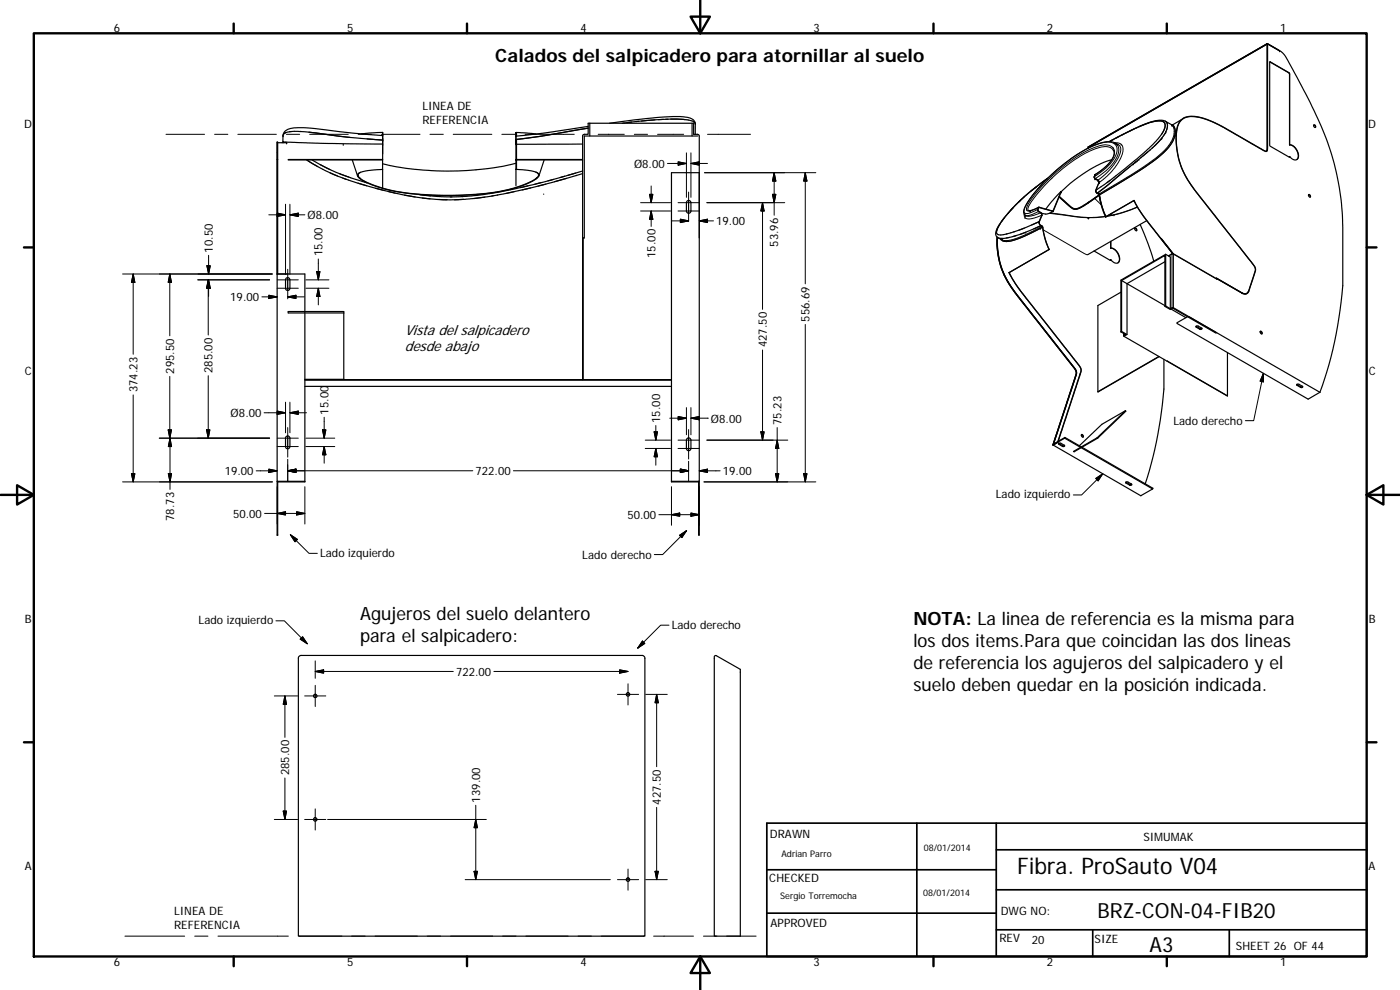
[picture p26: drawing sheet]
<svg xmlns="http://www.w3.org/2000/svg" width="420mm" height="297mm" viewBox="0 0 420 297" stroke-linecap="round" stroke-linejoin="round" font-family="sans-serif">
<defs><g id="words">
<text font-size="6.9" x="305.3" y="262.2">Fibra. ProSauto V04</text>
<g font-size="6.3">
<text x="329.4" y="275.4">BRZ-CON-04-FIB20</text>
<text x="345" y="285.6">A3</text>
</g>
<g font-size="5.5">
<text x="148.6" y="18.6">Calados del salpicadero para atornillar al suelo</text>
<text x="108" y="186.1">Agujeros del suelo delantero</text>
<text x="274.1" y="187.6">NOTA: La linea de referencia es la misma para</text>
<text x="108" y="192.6">para el salpicadero:</text>
<text x="274.1" y="194.2">los dos items.Para que coincidan las dos lineas</text>
<text x="274.1" y="200.8">de referencia los agujeros del salpicadero y el</text>
<text x="274.1" y="207.3">suelo deben quedar en la posición indicada.</text>
</g>
<g font-size="4.4">
<text x="121.5" y="100.4">Vista del salpicadero</text>
<text x="121.5" y="105.3">desde abajo</text>
</g>
<g font-size="3.5">
<text x="34.2" y="9.6">6</text>
<text x="104.2" y="9.6">5</text>
<text x="174.2" y="9.6">4</text>
<text x="244.2" y="9.6">3</text>
<text x="314.2" y="9.6">2</text>
<text x="384.2" y="9.6">1</text>
<text x="126.8" y="33.1">LINEA DE</text>
<text x="7.3" y="38.4">D</text>
<text x="126.8" y="37.3">REFERENCIA</text>
<text x="410.6" y="38.4">D</text>
<text x="190.3" y="50.4">Ø8.00</text>
<text x="92.3" y="65.8">Ø8.00</text>
<text x="214.9" y="67.5">19.00</text>
<text x="63.9" y="75.8" transform="rotate(-90 63.9 75.8)">10.50</text>
<text x="96.8" y="76.9" transform="rotate(-90 96.8 76.9)">15.00</text>
<text x="196.7" y="77.4" transform="rotate(-90 196.7 77.4)">15.00</text>
<text x="233.6" y="74.1" transform="rotate(-90 233.6 74.1)">53.96</text>
<text x="69.1" y="90.4">19.00</text>
<text x="242.9" y="96.6" transform="rotate(-90 242.9 96.6)">556.69</text>
<text x="230.1" y="104.2" transform="rotate(-90 230.1 104.2)">427.50</text>
<text x="7.4" y="112.6">C</text>
<text x="52.2" y="112.2" transform="rotate(-90 52.2 112.2)">295.50</text>
<text x="63.8" y="111.9" transform="rotate(-90 63.8 111.9)">285.00</text>
<text x="410.8" y="112.6">C</text>
<text x="41.3" y="117.7" transform="rotate(-90 41.3 117.7)">374.23</text>
<text x="69.2" y="125.2">Ø8.00</text>
<text x="98.6" y="124.4" transform="rotate(-90 98.6 124.4)">15.00</text>
<text x="198.1" y="126.9" transform="rotate(-90 198.1 126.9)">15.00</text>
<text x="213.4" y="126.9">Ø8.00</text>
<text x="234.5" y="127.5" transform="rotate(-90 234.5 127.5)">75.23</text>
<text x="352.1" y="127.5">Lado derecho</text>
<text x="67.4" y="142.5">19.00</text>
<text x="142.7" y="142.5">722.00</text>
<text x="216.9" y="142.5">19.00</text>
<text x="298.9" y="149.5">Lado izquierdo</text>
<text x="69.9" y="155.3">50.00</text>
<text x="188.3" y="155.7">50.00</text>
<text x="52.3" y="156.3" transform="rotate(-90 52.3 156.3)">78.73</text>
<text x="96" y="167">Lado izquierdo</text>
<text x="174.8" y="167.7">Lado derecho</text>
<text x="7.4" y="186.9">B</text>
<text x="59.6" y="187.2">Lado izquierdo</text>
<text x="201.6" y="188.9">Lado derecho</text>
<text x="410.8" y="186.9">B</text>
<text x="136.9" y="202.7">722.00</text>
<text x="86.8" y="232.6" transform="rotate(-90 86.8 232.6)">285.00</text>
<text x="144.1" y="240.8" transform="rotate(-90 144.1 240.8)">139.00</text>
<text x="198.4" y="241.4" transform="rotate(-90 198.4 241.4)">427.50</text>
<text x="231.1" y="251.4">DRAWN</text>
<text x="343.2" y="252.3">SIMUMAK</text>
<text x="7.4" y="261.1">A</text>
<text x="410.8" y="261.1">A</text>
<text x="230.9" y="264.6">CHECKED</text>
<text x="52.2" y="274.6">LINEA DE</text>
<text x="300.3" y="274.5">DWG NO:</text>
<text x="52.2" y="278.7">REFERENCIA</text>
<text x="231.3" y="278.2">APPROVED</text>
<text x="299.9" y="282.6">REV</text>
<text x="309.7" y="283.3">20</text>
<text x="328.5" y="283">SIZE</text>
<text x="370.9" y="285.1">SHEET 26 OF 44</text>
<text x="34.2" y="289.9">6</text>
<text x="104.2" y="289.9">5</text>
<text x="174.2" y="289.9">4</text>
<text x="244.2" y="289.9">3</text>
<text x="314.2" y="289.9">2</text>
<text x="384.2" y="289.9">1</text>
</g>
<g font-size="2.7">
<text x="234.5" y="257.1">Adrian Parro</text>
<text x="277.3" y="255.2">08/01/2014</text>
<text x="234.2" y="269.7">Sergio Torremocha</text>
<text x="277" y="268.7">08/01/2014</text>
</g>
</g></defs>
<g fill="none" stroke="#000" stroke-width=".36">
<path d="M380.3 13.1l4.6 2.7 .9 1.2 1.5 2.7a141.1 141.1 0 0 1 12.8 28.3 79.2 79.2 0 0 1 2.9 24.4v4.4a85.6 85.6 0 0 1-1.2 18.7 109 109 0 0 1-5.7 22.2M380.3 13.1v31.3a.61 .61 0 0 1-.1 .8 .61 .61 0 0 1-.8 0l-12.7-7.3-2.5-1.3-3.8-1.3a6.6 6.6 0 0 0-5.9 .7 7.1 7.1 0 0 0-1.6 5.3 25.8 25.8 0 0 0 6.8 17.3l16.8 21.3 .2 1.3-2 6.1M380.3 13.1l.1 30.3a2.46 2.46 0 0 1-.4 2.1l-13.1-7.4a19.5 19.5 0 0 0-10.1-3.1 4.4 4.4 0 0 0-3.7 4.7 26 26 0 0 0 7 19.3l14.8 18.7a4.8 4.8 0 0 1 1.9 3.6l-1.2 3.6a6.2 6.2 0 0 1-1.5 3.3l-1.2-.2-7.8-4.4M380.3 13.1v31.6l-.2 .6M380.3 13.1l3.7 2.2-3.7-2.1M380.3 13.1l-53.7 31M380.3 13.2l-53.6 31M380.3 13.1v.1M381.1 18.6l5.9 3.5v21.4M85.8 39.8l-.7 .4M87.5 39.5l-2 .4-.5 .5-.1 .5M90.1 39.5l13.8 1.6 10.9 .9v-1.2"/>
<path d="M90.3 39.5h-3.4M92.7 39.6l12.3 1.6M114.8 39.7v2.7M114.8 39.7v.7M114.8 39.7l-6.4 .5M154.8 39.8v.6M154.8 39.8h.2M154.8 39.8h.1M155 39.8v1M155 39.8l5.9 .4M176.5 37.9l-13.5 2.1-8.2 .9M177 37h-.5v3.3h-1.3l-.4 .5v73.1"/>
<path d="M177 37h31.2v3.3h1.3l.4 .5v30.6M177 37v3.8M182.9 37a117.7 117.7 0 0 1 22-2l1.5 .2a2.38 2.38 0 0 1 2.3 2.1M189.6 36.6l-1.3 .2M191.7 36.4l-.8 .1M196.5 36l-4 .3M199.1 35.8l-1.5 .1M200.5 35.8h-.7M201.3 35.7a14.8 14.8 0 0 1 6.8 .8l.5 .4 .1 .4M205.6 35.9a88 88 0 0 0-18.9 1.1M207.7 37v3.8M208.1 36.5l.3 .2"/>
<path d="M208.5 36.9l.1 .2M208.7 37.3l-.1 3M338.5 39.6l-5.2 2.7M339.7 39l-.6 .3M340.3 38.7l-.2 .1M341.3 38.3l-2.8 1.3M341.9 38a11.7 11.7 0 0 1 6.7-1.7 1.61 1.61 0 0 1 .7 2.7l-1.8 2.7-3.6 3.6-10.4 8.5-4.6 3.3M344.8 36.9l-3.7 1.5M345.2 36.7l2.4-.4a1.61 1.61 0 0 1 1.9 .6 1.61 1.61 0 0 1-.1 1.9l-.8 1.5M349.7 36.3l.4 .4M349.9 39.4l-.1 .4M350 36.6l.4 1.1"/>
<path d="M350.2 38.8l-.1 .3M350.2 36.9l.1 .3M350.3 38.3v.2M350.4 37.3v.2M350.4 37.9l-.1 .2M350.4 37.7a6.8 6.8 0 0 1-1.7 3.7M354.4 36l-2.5 1.5M355.2 35.5h-.1M394.3 37.5a.54 .54 0 0 1 .4 .7M394.3 37.5a.37 .37 0 0 1 .5 .2 .37 .37 0 0 1-.3 .5zM83.2 47.9v34.3M83.2 42.7v5.2"/>
<path d="M83.2 42.7h.1v39.5M83.3 42.8h2.6M84.6 42.8l1.5-.1 10.5 .3 18.2 .2M84.9 40.7v.2M84.9 40.9v1.8M85.1 42.7l-.1 .1M85.9 42.7l-1.1 .1M92 48a55.6 55.6 0 0 0 12 5.8M92.5 48.3l2.9 1.7M93.7 48l5.3 2.9M96.1 49.4l4.6 2.2 4 1.5M99 51.8l2.3 1"/>
<path d="M101.9 52.1l8.2 2.7-.6-.1M102.8 53.4l4.7 1.6 9.1 2.5M105.7 48l1.6 4.8M107.4 54.9l2.7 .9M107.5 52.7h.1M107.5 52.4v.2M107.5 52.8h.1M107.9 53.4l.3 .2M108.2 51.7a.96 .96 0 0 0-.8 .9 .96 .96 0 0 0 .8 1l2.3 1.3 4.3 1.6M110.2 41.7l4.6 .3v.9M112.7 56.5l2.4 .6M114.8 50.8v5.7"/>
<path d="M114.8 48v2.8a15.1 15.1 0 0 0-7.3 1.4 1.2 1.2 0 0 0 .8 1.6 39.5 39.5 0 0 0 17.5 4.6 88.3 88.3 0 0 0 28.4-1.9 15.7 15.7 0 0 0 7.2-3.3 .87 .87 0 0 0 .3-1 .87 .87 0 0 0-.8-.5 20.8 20.8 0 0 0-6.1-.9M114.8 41.7v1.2M114.8 42.9v.3M114.8 42.9v3.2M114.8 47.9l-28.3 .1M114.8 43.2v4.7h-28.3M114.8 40.7l-8.5-.7-8.5-1a28.5 28.5 0 0 0-11.2-.3 2.24 2.24 0 0 0-1.7 2.2M116.6 57.5l2 .5M116.6 57.5l7.5 1.5 8.5 .9 7.1-.1 8.4-1.1M121.4 58.5l3.2 .6M125.7 58.4l3.5 .4M126.1 58.4l5.1 .5 4.4 .2"/>
<path d="M126.7 59.4l2.3 .3M131.7 59.9h2.5M138.8 59h-.1M139.2 59.8l-2.8 .1M143.1 58.6l-8 .5M145.5 59.2l-3.2 .4M149.3 58.5l-1.7 .3M150.6 57.4l-7.6 1.3M153.1 57.8l-1.2 .2M153.1 57.8l-3.9 .7M154.3 57.5l-1.2 .3M154.8 42.3v.9"/>
<path d="M154.8 40.9v1M154.8 48v2.8M154.8 47.9v.1M154.8 50.8v4.9M154.8 49a89.4 89.4 0 0 1-40 .1M154.8 40.4v7.5M154.8 42.9v.5M154.8 48h20M155 41.8l8.1-1.1 13.4-2.2-14.8 2.5zM155 41.8v1.3M155 43.2v.1M155 48v2.8"/>
<path d="M155 43.3v4.6M158.4 55.8l-2.2 .5M159.2 56.4l-2.5 .6M160.8 51.6a1.01 1.01 0 0 1 .8 1 1.01 1.01 0 0 1-.8 1 40.4 40.4 0 0 1-19.1 4.8l-8.2 .2a73.4 73.4 0 0 1-18.7-2.1M161.2 53.3l-.4 .3M162.4 54.8l-1.9 .5M163.1 58.2l.1 .1M163.3 48l-1.6 4.7M163.8 55.2l-2.4 .7M166.1 53.8l-1.7 .5M169.4 52.9l-1.3 .4M170 53.5l-3.6 1"/>
<path d="M172.8 51.9l-2.4 .7M173.1 52.6l-9.9 2.8-10.1 2.4M174.8 43.2l-19.8 .1M174.8 52.1l-1.9 .6M174.8 47.9h-20M174.8 51.3l-12 3.4-12.3 2.8M209.3 40.8h-33.9v30.6h-.6M311.1 56l-1.8 1.4M313.3 54.3l1.1-.7-4.9 3.7-3.8 3.4M314.5 53.4a53.2 53.2 0 0 0-15.1 14.8l-.2 .6a1.71 1.71 0 0 0-.2 2 1.71 1.71 0 0 0 1.9 .7l1.6-.2a41.1 41.1 0 0 0 9.9-3.6M318.4 57.4l-2.5 5.9M318.4 57.4l.1 .1"/>
<path d="M318.4 57.4l-2.7 3-1.8 2.4M318.5 57.5l-2.4 5.9M326.6 44.1v.3M326.7 44.2h.1M326.7 44.2v.2M328.4 53.1h.1M328.7 52.4l-.2 .9 1.4 1.2M328.9 57.1l.1 .6 .7 .6M329.3 57.9v.1M329.3 58l.6 .4M329.7 54.5l.1 .4-.9 2.2M329.7 54.5h.1"/>
<path d="M329.7 58.3l.2 .2M329.8 58.3h.1M329.8 54.7v.1M329.9 58.5l.5 2.9 1.4 3.7M329.9 58.5l.5 2.8M329.9 58.5l-4 2.8a4.4 4.4 0 0 1-4 1.2l-4.1-3.4 2.8 2.5a2.76 2.76 0 0 0 4.3 .4l5-3.4M329.9 58.4l-3.9 2.8a4.6 4.6 0 0 1-4 1.3l-4.1-3.6M329.9 58.4l.7 3.3 1.3 3.3M331.9 42.7h.1M332.9 42.5l.7-.4a55.4 55.4 0 0 1 13.7-5.9h2l2.4 1.3a2.45 2.45 0 0 1 .9 2.6l-.1 .9a10 10 0 0 1-3.1 4.6l-2.7 2.3-4.1 2.9-12.7 7.6M333.2 54.1l-1 .7M333.6 48a38.6 38.6 0 0 0-15.1 9.5"/>
<path d="M334 42l-1 .5M334.1 45a3.5 3.5 0 0 1-1.3 4l-1.9 1.8-2.2 1.6-.3 .9 1.3 1.2M335.5 43.3a7.3 7.3 0 0 0-7.2 .3 50.3 50.3 0 0 0-20.7 18.6l-.3 .9a1.34 1.34 0 0 0 .3 1.5M335.9 40.9l-.9 .5M337.3 40.2l-.7 .4M339.2 49.9l-9.9 8.1M340.1 49.1l-.4 .4M340.9 48.5l-.3 .3M341.8 47.8l-.5 .4M342.6 47.1l-.3 .3M344.5 45.6l-1.6 1.3M345.2 44.9l-.3 .3"/>
<path d="M346 44.2l-.3 .3M348.5 41.7a79.1 79.1 0 0 1-11.2 9.8l-8 6.5M348.5 41.6l-2.1 2.3M348.8 41.3l-.3 .3M349.6 40.1l-.3 .4M387 43.5a3.2 3.2 0 0 1 2.3 4.3l-.1 .1M387 47h.1M387 47l-.1 .1M387 43.4a3.3 3.3 0 0 1 2.5 4.2 1.57 1.57 0 0 1-2.5-.6M387 43.4v-21.3l-5.9-3.5v25l5.8 3.5 .1-.1M387 43.4v.1M392.7 58.5a.39 .39 0 0 1 .5 .1 .39 .39 0 0 1-.2 .6z"/>
<path d="M392.7 58.4l.4 .1 .1 .7M175 71.4v42.5M206.2 60.3a.68 .68 0 0 1 .8-.1 .68 .68 0 0 1 .4 .6v2.5a.68 .68 0 0 1-.7 .7 .68 .68 0 0 1-.7-.7v-2.5zM299.3 71.1a23.8 23.8 0 0 0 2.1 11.5M299.3 71.2a26.9 26.9 0 0 0 7.5 19.3l14.4 18.3a5.3 5.3 0 0 1 1.8 3.4l-6.9 21 3.5-1.9M299.4 68.5l-.1 .3a1.14 1.14 0 0 0 0 1.5 1.14 1.14 0 0 0 1.5 .2l.5-.1M299.6 71.4l1.2 .5M300 71.5h.9M300.1 67.3l-.6 .9M300.8 71.9v.1M302.2 70.2l-1 .2M302.9 71.2l-.9 .2"/>
<path d="M303.4 69.8l-1.4 .4M304 62.4l-3.3 4-1.6 2.8M304.6 69.5l-1.3 .3M305 70.7l-1.1 .3M306.1 60.3l-2.6 2.6M307.4 68.4l-1.6 .7M307.6 64.6l.2 .1M307.6 64.6h.1M307.8 69.7l-1.6 .6M311.4 62.8l.1 .1M311.4 62.8l.2 .6 .7 .4 .4 .6-.8 2.1M311.5 62.9l.1 .4 .9 .5 .2 .6-.8 2.2"/>
<path d="M311.5 66.7l-1.9 .8M311.6 62.3l-.2 .5M311.6 62.3h.1M311.6 62.3l4.5 1.1M311.7 62.3l-.2 .6M311.7 62.3l4.4 1.1-2.1 .8-1.4-.2M311.7 62.2l-1.6 .7-1.2 .3M311.9 66.5v.1M311.9 66.6l.1 .6 .4 .5M312.4 67.7l.5 .4a23.8 23.8 0 0 0 2 6.7M312.4 67.7l-.5-.5-.1-.7-7.6 3.1M312.9 68.1l-5.8 2.9a10.5 10.5 0 0 1-5.9 1.4l-1-.7"/>
<path d="M312.9 68.1l-.5-.4-2.2 1M312.9 68.1l.8 3.8 1.1 3-12 6.9M314.9 74.8l-12 7M314.9 74.8l-.1 .1M316 63.3l.1 .1M316.1 63.4h.1M326.6 60.7v.2M326.7 60.7v.1M328.3 75.3l4.9 2.8 .2-.1M331.8 65.1l8.5-4.9 3 4.9 8.6 11M331.9 65l-.1 .1M331.9 64.9v.1"/>
<path d="M333.3 74.5a3.2 3.2 0 0 1 2.3 4.2l-.1 .2M333.4 74.4a3.1 3.1 0 0 1 2.2 4.4 1.71 1.71 0 0 1-2.2-.8M333.4 78l-.1 .1M333.4 74.4l-.1 .1M333.4 72.4l-.1 2.1M340.3 60.2l3 4.8 8.8 11.1M340.3 60.2l-8.4 4.8M340.6 68.5a.54 .54 0 0 1 .5 .7M340.6 68.5a.43 .43 0 0 1 .5 .2 .43 .43 0 0 1-.2 .5l-.3-.3zM342.2 67.3l2.4 6 1.7 5.1M344.1 66.2l-17.6 10.2M349.6 78.5l-11.4 6.6v15.3l-.7 .4"/>
<path d="M349.8 76.3l-13.4 7.8v15.5M349.8 76.3v15.5M349.8 76.3l1.4 .8v15.5M352.1 76.1l-1.5 .7M352.1 76.1l13 7.5M83.2 82.2v62.2M83.2 82.2h8.3v62.4h-8.2M85.9 83.5a.66 .66 0 0 1 .7-.1 .66 .66 0 0 1 .4 .6v2.5a.66 .66 0 0 1-.7 .7 .66 .66 0 0 1-.6-.7v-2.5zM103.2 93.9h-16.7v-.4h16.7v20.3h-11.7M301.4 82.6l1.5 2.7 1.8 2.6 16.4 21a4.5 4.5 0 0 1 1.8 3.5l-6.9 21.1M301.4 82.6l1.5 2.7 1.8 2.6 16.4 20.9a4.8 4.8 0 0 1 1.8 3.6l-6.9 21.1M302.8 81.8l1.1 2 2.4 3.6 16.2 20.7a5.2 5.2 0 0 1 1.9 3.3l-7 21.3"/>
<path d="M302.9 81.8h-.1M302.9 81.8l1.6 3 2.3 3.1 15.7 20a5.5 5.5 0 0 1 2 3.5l-6.9 21M336.4 99.6l1.4 .8-.6 .3 .1 .2 31 17.9 .1-13M336.4 87.7l-6.9 4v25.8M336.6 84.2l13 7.5M336.6 99.4l1.6 1M336.6 99.4l-.2 .2M349.6 91.9l1.6 1 .7-.4 13 7.4M349.8 91.8l-.2 .1v-15.3l-13 7.6v15.2M349.8 91.8l1.4 .8M351.2 92.6l1-.3 43.9 25.4M351.5 92.7l4.4 2.6"/>
<path d="M356.4 95l-3.1 1.8v.3l39.3 22.7 3.5-2.1M359 97.9l1.1 .7 .6-.1M359 97.9l.6-.1 1.1 .7a.38 .38 0 0 1-.2 .4 .38 .38 0 0 1-.4-.1l-1.2-.7zM365.1 83.6v.1M365.1 83.5l7.6 4.4M365.1 83.6h.1M365.1 83.5v.1M365.1 83.5l-.1 .1M374.7 87.3a1.24 1.24 0 0 1-1.9 .6h-.1M374.7 87.3a1.25 1.25 0 0 1-2 .6M378.2 99.4a.55 .55 0 0 1 .5 .8M378.3 99.4h.1a.43 .43 0 0 1 .4 .3 .43 .43 0 0 1-.2 .5l-.3-.3z"/>
<path d="M91.5 113.9h110M91.5 114.1h110M91.5 115.9h110M329.5 117.5l.1 .1M337.2 100.1v.7M347.8 107l-18.3 10.5M347.9 107l-18.3 10.6M349.3 107.8a89.9 89.9 0 0 1-1.1 18.2 115.5 115.5 0 0 1-4.5 19.2M350.3 108.4l18.1 10.4M389.2 115.4l.5-.1 1.3 .7a.38 .38 0 0 1-.3 .3 .38 .38 0 0 1-.4-.1zM389.2 115.3l1.2 .8 .5-.1M85.8 131.1a.67 .67 0 0 1 .7-.3 .67 .67 0 0 1 .5 .7v2.5a.66 .66 0 0 1-.7 .6 .66 .66 0 0 1-.6-.6z"/>
<path d="M206.2 131.6a.68 .68 0 0 1 .8-.2 .68 .68 0 0 1 .4 .7v2.5a.68 .68 0 0 1-.7 .6 .68 .68 0 0 1-.7-.6v-2.5zM316.1 133.5l26.3 15.2 3.5-2M317.4 132.7l-1.4 .8M317.4 132.7l.1 .1M317.5 132.8l-1.5 .7M317.5 132.7v.1M317.7 133l1.3 .7 .5-.1M317.7 133h.7l1.1 .7a.37 .37 0 0 1-.2 .3 .37 .37 0 0 1-.5-.1l-1-.6zM319.5 131.5l26.4 15.2M319.5 131.5l-3.5 2M319.6 131.3l4.9 2.7M319.6 131.3l-.1 .2"/>
<path d="M324.6 130.4l.4 .3v.5M324.6 130.4h.2a.44 .44 0 0 1 .3 .3 .44 .44 0 0 1-.2 .5l-.3-.3zM324.7 134.2l21.3 12.3-.1 .2M329.3 131.4l.1 .1M329.3 131.4l-7.1 4 .2 .2 7-4.1M337.8 123.2l-7.1 4.1-6.8 6.5M337.8 123.2l.1 .2-8.5 8.1M337.8 123.2l-8.5 8.2M83.2 144.4v16.1h.1v-15.9M83.2 144.4h8.3M83.3 144.4v.2M201.5 144.4h8.2"/>
<path d="M209.7 144.4h.2v-92.6h-8.4v92.8h8.2M209.7 144.4v.2M209.9 144.4v16.1h-.2v-15.9M337.9 144.7l.5-.1 1.3 .7a.37 .37 0 0 1-.3 .3 .37 .37 0 0 1-.4 0l-1.1-.7zM337.9 144.7l1.2 .7 .5-.1M89.8 196.9l.5-.2h102.5a.83 .83 0 0 1 .7 .8v83.4h-104v-83.5zM214.5 196.8l.5-.1 7.2 4.1v80.1h-7.8z"/>
<circle cx="94.6" cy="208.8" r=".52"/>
<circle cx="188.5" cy="208.4" r=".52"/>
<circle cx="94.6" cy="245.8" r=".53"/>
<circle cx="188.5" cy="263.9" r=".51"/>
</g>
<g fill="#000">
<circle cx="384" cy="15.2" r=".18"/>
<circle cx="351.7" cy="37.5" r=".18"/>
<circle cx="351.8" cy="37.5" r=".18"/>
<circle cx="85.1" cy="42.4" r=".18"/>
<circle cx="86" cy="42.8" r=".18"/>
<circle cx="103" cy="43.3" r=".18"/>
<circle cx="114.8" cy="43.4" r=".18"/>
<circle cx="114.8" cy="42" r=".18"/>
<circle cx="154.8" cy="47.9" r=".18"/>
<circle cx="154.8" cy="41.9" r=".18"/>
<circle cx="155" cy="47.9" r=".18"/>
<circle cx="318.5" cy="57.5" r=".18"/>
<circle cx="328.6" cy="53.6" r=".18"/>
<circle cx="328.7" cy="52.4" r=".18"/>
<circle cx="328.8" cy="52.3" r=".18"/>
<circle cx="329.5" cy="54.1" r=".18"/>
<circle cx="329.9" cy="54.8" r=".18"/>
<circle cx="329.9" cy="58.4" r=".18"/>
<circle cx="334.5" cy="42.8" r=".18"/>
<circle cx="335" cy="43.2" r=".18"/>
<circle cx="335.5" cy="43.3" r=".18"/>
<circle cx="307.8" cy="64.7" r=".18"/>
<circle cx="309.1" cy="63.3" r=".18"/>
<circle cx="309.2" cy="63.3" r=".18"/>
<circle cx="311.8" cy="66.5" r=".18"/>
<circle cx="311.9" cy="66.6" r=".18"/>
<circle cx="312.4" cy="67.6" r=".18"/>
<circle cx="326.6" cy="65.3" r=".18"/>
<circle cx="326.7" cy="65.3" r=".18"/>
<circle cx="334.3" cy="64.4" r=".18"/>
</g>
<g fill="none" stroke="#000" stroke-width=".3">
<path d="M380.3 13.3l-53.6 31M381.3 18.6h-.1M349.8 39.8h.1M349.8 39.7h.1M349.9 39.6h.1M350.4 37.5h.1M350.4 37.6h.1M350.4 37.7h.1M351.7 37.5l.5 .8 .2 1.2a10.4 10.4 0 0 1-4.7 7.3l-6.5 4.6-11.4 6.8M351.8 37.5h.1M352.2 37.7l.5 1.4-.1 1.8a9 9 0 0 1-2.6 4.1l-2.3 2.2-4.3 3.1-13.4 8.2M386.9 21.8h-.1"/>
<path d="M387 22.2h.1M49.8 40.3h11.6M64.4 40.3h4M71.4 40.3h11.5M85.9 40.3h4M92.9 40.3h11.6M107.5 40.3h4M114.5 40.3h11.6M129 40.3h4M136 40.3h11.6M150.6 40.3h4M157.6 40.3h14.7"/>
<path d="M179.5 40.3h7.9M190.4 40.3h3.9M194.9 58.3h1l-.5 2.5zM195.4 55.8v5M197.3 40.3h7.9M200.3 49h5.7M203.5 48.6l2.5 .4-2.5 .6zM206 45.9v13.3M206.7 57.6v8.9M207.4 49l2.5-.4v1zM207.4 49h4.9M207.4 45.9v13.3"/>
<path d="M212.3 40.3h12.9M231.8 58.3h1l-.5 2.5zM232.3 51.8v12.8M232.3 51.8l.5 2.5h-1zM241.7 51.8v33.4M241.7 51.8l.5 2.5h-1zM244.8 51.8h-33.4M306.9 59.5l-1.2 1.2M307.5 59l-.4 .3M311.1 56l-.4 .4M313.3 54.3l-.3 .2M318.5 57.5h.1"/>
<path d="M326.7 44.2h-.1M328.5 53a15 15 0 0 0 6.4-6.5l.2-.8a2.39 2.39 0 0 0-.5-2.4 2.39 2.39 0 0 0-2.4-.7 28.6 28.6 0 0 0-13.4 7l-4.2 3.8-3.2 3.3-2.8 3.8-1.2 2.3a.84 .84 0 0 0 0 .9 .84 .84 0 0 0 .8 .4l.9-.2 2.3-1.1M328.5 53h-.1M328.5 53l.2 .6M328.6 59.5l1.9 1.9M328.6 52.5l-.1 .5M328.6 52.5a12.5 12.5 0 0 0 5.6-5.6l.2-.5a2.32 2.32 0 0 0-2.8-2.9 24.9 24.9 0 0 0-11.7 5.8 39.9 39.9 0 0 0-11.6 12.4l-.2 .7a.67 .67 0 0 0 .4 .9l1.1-.1 2-.9M328.6 53.6l.9 .5M328.6 53.6h.1M328.7 52.4l-.1 .1M328.7 53.6l.8 .5M328.7 53.6h-.1"/>
<path d="M328.8 53.5h.1M328.8 57.3h.1M328.9 57.1v.4M328.9 57.2h-.1M328.9 57.6l.4 .4M329.3 58h.1M329.3 58l.5 .2M329.5 54.1l.2 .4M329.5 54.1h.1M329.5 54.1l.3 .4M329.7 58.3h.1M329.8 54.5h.1"/>
<path d="M329.8 58.2l-.1 .1M329.8 58.2l.1 .1M329.9 58.2h.1M329.9 58.3h-.1M329.9 58.3v.1M329.9 58.3v.2M329.9 54.7h.1M329.9 58.4h.1M329.9 58.4v.1M330 58.4v.1M330 58.5l.8 3.7 1.1 2.7M330.2 43h.1"/>
<path d="M333.3 42.3l-.3 .2M334 44.3l.2 .2M334.1 45a3.8 3.8 0 0 0-4.6-.6 44.3 44.3 0 0 0-17.9 13.4 10.9 10.9 0 0 0-3.1 5.1l.4 .3M334.5 42.8a3.1 3.1 0 0 1 .5 4.7l-.4 .7a18.3 18.3 0 0 1-5.9 5.4M334.6 42.9a1.99 1.99 0 0 1 2.1 .6 1.99 1.99 0 0 1 .3 2.1 19.8 19.8 0 0 1-7.3 9.4l-.7 1.7M335 43.1h.1M335.5 43.3a2.14 2.14 0 0 1 .5 3.1 19.4 19.4 0 0 1-6.5 7.7M336.5 43.3h.1M340.1 49.1h.1M340.6 48.8h.1M340.9 48.5h.1M341.3 48.2h.1"/>
<path d="M341.8 47.8h.1M348.5 41.6h.1M348.7 41.4h.1M352.6 40.7h.1M352.7 40.5h.1M387 47h.1M62.1 79.7h1l-.5 2.5zM62.6 76.6v5.6M80.7 64.5h5M83.2 63.9l2.5 .6-2.5 .5zM85.7 61.3v21.1M87 64.5l2.5-.6v1.1z"/>
<path d="M87 64.5h4.5M87 61.3v21.1M95.5 77.7v6.3M192.2 63.3h9M192.2 60.8h9M195.4 63.3v4.6M195.4 63.3l.5 2.5h-1zM201.7 66.3h5M203.5 63.3h6.4M203.5 60.8h6.4M204.2 65.8l2.5 .5-2.5 .5zM209.9 66.3l2.4-.5v1z"/>
<path d="M209.9 66.3h4.2M212.1 60.8h23.4M228.8 60.8v32M228.8 60.8l.5 2.5h-1zM299.1 69.2v.3M299.4 71.2a25.4 25.4 0 0 0 6.8 18.5l15.5 19.7a3.2 3.2 0 0 1 1.3 3.3l-6.8 20.5M301.5 65.3l-.8 1.1M304 62.4l-1.5 1.6M307.4 64.3a1.55 1.55 0 0 0 2.3 1.3l3-1M307.5 63.9h.1M307.6 65.3h.1M307.8 69.7h.1"/>
<path d="M308.2 63.2h.1M311 62.6h-.1M311.4 63.1h.1M311.7 63.4h.1M311.7 63.4l-2.4 1.1-1 .2-.7-.1M311.8 62.2l-.1 .2M311.8 66.5h.1M311.9 66.5h.1M312.2 68.5h.1M312.3 63.8h.1M312.3 63.8l-2.8 1-1 .1-.7-.2M312.7 67.8l-5 2.7-3.4 1.3a5.5 5.5 0 0 1-3.5 .2"/>
<path d="M312.9 68.1l.1 .1M312.9 68.2l-5.4 2.7-3.1 1.2-2.3 .4-1.3-.3M313.1 69l12.2 7.1 1.2 .3M314.9 64l3 .4a42.1 42.1 0 0 0 13.9 .6M315.2 63.9a69.6 69.6 0 0 0 12.9 1.3l3.6-.3M326.7 65.3h.1M326.7 60.6v.1M331.9 65h.1M333.3 64.2l.4 .4-1.5 .2M333.4 78h-.1M333.7 64.6l-1.6 .3M341.3 62.1l-3.6 1.4-4 1.1"/>
<path d="M341.4 62.2l-4.7 1.7-3 .7M351.7 76.2l-1 .6M351.7 76.2v16.1M351.8 76.1l-.1 .1M352.1 76.1l-.4 .1M36.8 82.2h45M40 82.2v24.1M40 82.2l.5 2.5h-1.1zM51 82.2v18.6M51 82.2l.5 2.5h-1zM59.3 84h21.6M62.5 84v16.5"/>
<path d="M62.5 84l.5 2.5h-1zM62.6 84v5M62.6 84l.5 2.5h-1zM80.7 88.6l2.5 .5-2.5 .5zM83.2 89.1h-4.6M83.2 84h6.3M83.2 86.5h6.3M86.3 89.1l2.5-.5v1zM86.3 80.8v8.9M86.3 89.1h5M91.8 84h6.9M91.8 86.5h6.9"/>
<path d="M95 81.5h1l-.5 2.5zM95.5 86.5l.5 2.5h-1zM95.5 86.5v5M241.7 97.3v47.3M301.5 82.6h-.1M359 97.9v.3M360.1 98.6v.2M365.1 83.7l-12.9-7.5v16.1M374.7 87.3l-.1 .1M40 118.5v26.1M51 112.9v18.6M62.5 112.7v18.8"/>
<path d="M228.8 105v27.1M337.3 100.1v.5M379.2 112l-3 14.2h-2.5M379.2 112v2.6l-1-.2zM389.3 115.4v.2M390.3 116v.2M47.8 131.5h33.1M50.5 129h1l-.5 2.5zM51 131.5l.5 2.5h-1zM51 131.5v15.4M62 129h1l-.5 2.5zM79.3 123.8h6.4"/>
<path d="M83.2 134h6.3M83.2 131.5h6.3M83.2 123.3l2.5 .5-2.5 .5zM85.7 120.7v9.2M86.3 128.3v8.9M86.3 137.8v6.6M87 123.8l2.5-.5v1zM87 123.8h5M87 120.7v9.2M91.8 134h8.7M91.8 131.5h8.7M96.8 129h1l-.5 2.5z"/>
<path d="M97.3 125.2v6.3M97.3 134v5M97.3 134l.5 2.5h-1zM193.6 134.6h7.6M193.6 132.1h7.6M196.3 129.6h1l-.5 2.5zM196.8 127.7v4.4M196.8 134.6v5M196.8 134.6l.5 2.5h-1zM201 125.5h5M203.5 134.6h6.4M203.5 132.1h6.4"/>
<path d="M203.5 125l2.5 .5-2.5 .5zM206 122.3v8.2M206.7 128.9v8.8M206.7 138.4v6M207.4 125.5l2.5-.5v1zM207.4 125.5h5.2M207.4 122.3v8.2M212.1 132.1h24.3M228.3 129.6h1l-.5 2.5zM233.2 132.1l.5 2.5h-1zM233.2 128.3v16.3M316.1 133.2l-.1 .3"/>
<path d="M317.4 132.7h.1M317.8 133.1v.2M318.8 133.7v.2M324.5 134l-.2 .2M39.4 142.1h1.1l-.5 2.5zM50.5 142.1h1l-.5 2.5zM76.9 141.3h6.3M79.4 154.1h12.1M80.7 140.8l2.5 .5-2.5 .5zM81.8 144.6h-45M83.2 154.1l2.5-.6v1zM83.2 146v11.2"/>
<path d="M86.3 141.2l2.5-.5v1.1zM86.3 141.3l2.5-.5v1zM89 153.5l2.5 .6-2.5 .4zM91.5 146v11.2M141.9 141.2l-55.6 .1M154.1 141.2h52.6M197.7 154.4h12.2M201.5 154.4l2.5-.5v1zM201.5 146v11.6M204.2 140.8l2.5 .5-2.5 .5zM206.1 159.2l-7.2 7.2h-2.5M207.4 153.9l2.5 .5-2.5 .5z"/>
<path d="M209.9 141.3l2.4-.5v1zM209.9 141.3h6.2M209.9 146v11.6M211.3 144.6h33.5M232.7 142.1h1l-.5 2.5zM241.2 142.1h1l-.5 2.5zM328.9 143.6l2.1-1.4-1.4 2.1zM331 142.2l-6.4 6.3h-2.5M337.9 144.7v.2M339 145.3v.3M87.1 160.4l5.6 5.6h2.5M87.1 160.4l2.1 1.4-.7 .8z"/>
<path d="M203.9 160.6l2.2-1.4-1.5 2.1zM82.8 186.3h2.5l6.9 6.9M90.8 191.1l1.4 2.1-2.1-1.4zM94.6 198.3v5.2M192.8 192.3l.7 .8-2.1 1.4zM200.8 187.6h-2.5l-6.9 6.9M82.3 208.8h7M85.5 208.8v12.5M85.5 208.8l.5 2.5h-1zM91.4 208.8h6.4M94.6 205.6v6.4M94.6 201.5l2.5-.5v1z"/>
<path d="M94.6 201.5h41.4M148.2 201.5h40.3M185.3 208.3h6.4M186 201l2.5 .5-2.5 .5zM188.5 205.2v6.3M193.8 208.3h6.4M197.1 208.3v21.7M197.1 208.3l.5 2.6h-1zM85.5 233.4v12.5M82.3 245.9h7M85 243.4h1l-.5 2.5zM91.4 245.9h6.4"/>
<path d="M94.6 242.7v6.3M98.3 245.9h47.7M142.8 241.6v22.3M142.8 245.9l.5 2.4h-1zM197.1 242.2v21.7M139.6 263.9h43.6M142.3 261.4h1l-.5 2.5zM185.3 263.9h6.4M188.5 260.8v6.3M193.8 263.9h6.4M196.6 261.4h1l-.5 2.5zM37.5 280.9h17.9"/>
<path d="M58.4 280.9h4M65.4 280.9h21.1M89.9 280.9h12.7M105.6 280.9h4M112.6 280.9h12.6M128.2 280.9h4M135.2 280.9h12.7M150.9 280.9h3.9M157.8 280.9h12.7M173.5 280.9h4M180.5 280.9h12.7M196.2 280.9h11.9"/>
<path d="M211.1 280.9h4M218.1 280.9h8.8"/>
</g>
<g fill="none" stroke="#000" stroke-width=".71">
<path d="M10.1 10h400.1v277h-400.1zM70.1 7.1v2.9M140.2 7.1v2.9M207.3 5h5.8l-2.9 5zM210.2 0v10M280.2 7.1v2.9M350.2 7.1v2.9M7.2 74.2h2.9M410.2 74.2h2.9M.2 148.5h9.9M5.1 145.6l5 2.9-5 2.9zM410.2 148.5l5-2.9v5.8z"/>
<path d="M410.2 148.5h9.9M7.2 222.7h2.9M410.2 222.7h2.9M70.1 287v2.9M140.2 287v2.9M210.2 287l2.9 5h-5.8zM210.2 287v10M280.2 287v2.9M350.2 287v2.9"/>
</g>
<path d="M230.1 247h180.1v40h-180.1zM275.2 247v40M299 255h111.2M299 247v40M230.1 274h68.9M230.1 261h68.9M299 279h111.2M299 267h111.2M327.9 279v8M368.9 279v8" fill="none" stroke="#000" stroke-width=".51"/>
<g fill="#000" stroke="#000" stroke-width=".3">
<path d="M194.9 58.3h1l-.5 2.5zM203.5 48.6l2.5 .4-2.5 .6zM207.4 49l2.5-.4v1zM231.8 58.3h1l-.5 2.5zM232.3 51.8l.5 2.5h-1zM241.7 51.8l.5 2.5h-1zM62.1 79.7h1l-.5 2.5zM83.2 63.9l2.5 .6-2.5 .5zM87 64.5l2.5-.6v1.1zM195.4 63.3l.5 2.5h-1zM204.2 65.8l2.5 .5-2.5 .5zM209.9 66.3l2.4-.5v1z"/>
<path d="M228.8 60.8l.5 2.5h-1zM40 82.2l.5 2.5h-1.1zM51 82.2l.5 2.5h-1zM62.5 84l.5 2.5h-1zM62.6 84l.5 2.5h-1zM80.7 88.6l2.5 .5-2.5 .5zM86.3 89.1l2.5-.5v1zM95 81.5h1l-.5 2.5zM95.5 86.5l.5 2.5h-1zM379.2 112v2.6l-1-.2zM50.5 129h1l-.5 2.5zM51 131.5l.5 2.5h-1z"/>
<path d="M62 129h1l-.5 2.5zM83.2 123.3l2.5 .5-2.5 .5zM87 123.8l2.5-.5v1zM96.8 129h1l-.5 2.5zM97.3 134l.5 2.5h-1zM196.3 129.6h1l-.5 2.5zM196.8 134.6l.5 2.5h-1zM203.5 125l2.5 .5-2.5 .5zM207.4 125.5l2.5-.5v1zM228.3 129.6h1l-.5 2.5zM233.2 132.1l.5 2.5h-1zM39.4 142.1h1.1l-.5 2.5z"/>
<path d="M50.5 142.1h1l-.5 2.5zM80.7 140.8l2.5 .5-2.5 .5zM83.2 154.1l2.5-.6v1zM86.3 141.2l2.5-.5v1.1zM86.3 141.3l2.5-.5v1zM89 153.5l2.5 .6-2.5 .4zM201.5 154.4l2.5-.5v1zM204.2 140.8l2.5 .5-2.5 .5zM204.2 140.7l2.5 .5-2.5 .6zM207.4 153.9l2.5 .5-2.5 .5zM209.9 141.3l2.4-.5v1zM232.7 142.1h1l-.5 2.5z"/>
<path d="M241.2 142.1h1l-.5 2.5zM328.9 143.6l2.1-1.4-1.4 2.1zM87.1 160.4l2.1 1.4-.7 .8zM203.9 160.6l2.2-1.4-1.5 2.1zM90.8 191.1l1.4 2.1-2.1-1.4zM192.8 192.3l.7 .8-2.1 1.4zM85.5 208.8l.5 2.5h-1zM94.6 201.5l2.5-.5v1zM186 201l2.5 .5-2.5 .5zM197.1 208.3l.5 2.6h-1zM85 243.4h1l-.5 2.5zM142.8 245.9l.5 2.4h-1z"/>
<path d="M142.3 261.4h1l-.5 2.5zM196.6 261.4h1l-.5 2.5z"/>
</g>
<use href="#words"/>
</svg>
